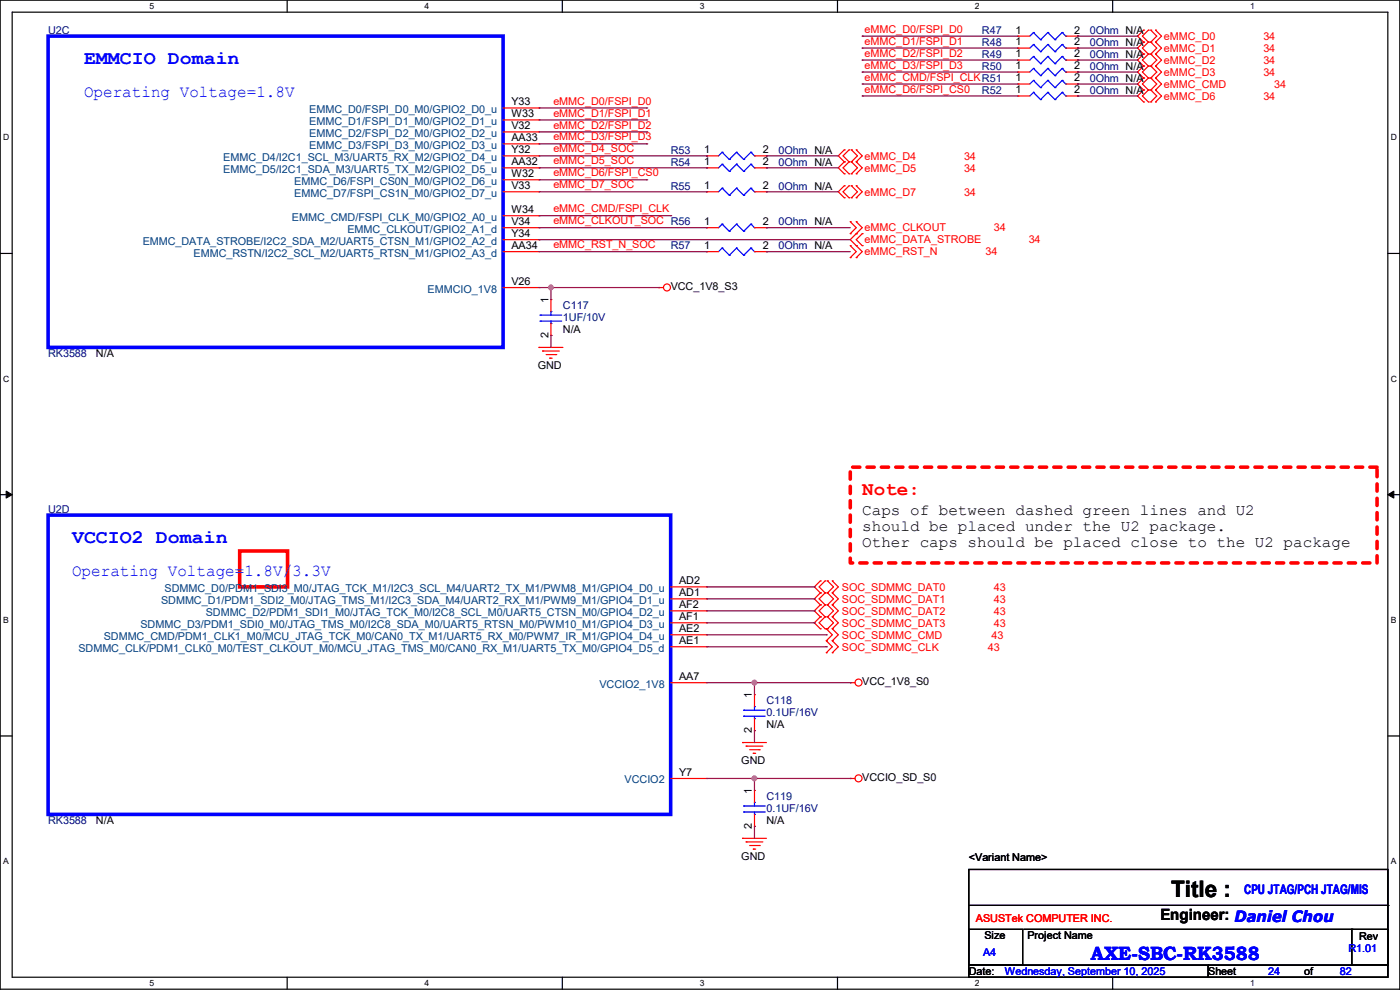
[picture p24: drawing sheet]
<svg xmlns="http://www.w3.org/2000/svg" width="297mm" height="210mm" viewBox="0 0 297 210" stroke-linecap="round" stroke-linejoin="round" font-family="sans-serif">
<defs><g id="words">
<text font-size="4.8" x="248.5" y="190.2">Title :</text>
<g font-size="4.1" fill="#00f">
<text x="17.8" y="13.6">EMMCIO Domain</text>
<text x="15.3" y="115.2">VCCIO2 Domain</text>
<text x="231.4" y="203.7">AXE-SBC-RK3588</text>
</g>
<text font-size="4.1" fill="#f00" x="182.9" y="105.1">Note:</text>
<g font-size="3.6" fill="#00f">
<text x="17.8" y="20.6">Operating Voltage=1.8V</text>
<text x="15.3" y="122.2">Operating Voltage=1.8V/3.3V</text>
</g>
<g font-size="3.3">
<text x="182.9" y="109.3">Caps of between dashed green lines and U2</text>
<text x="182.9" y="112.6">should be placed under the U2 package.</text>
<text x="182.9" y="116">Other caps should be placed close to the U2 package</text>
<text x="246.2" y="195.2">Engineer: Daniel Chou</text>
</g>
<text font-size="2.8" fill="#00f" x="263.9" y="189.6">CPU JTAG/PCH JTAG/MIS</text>
<g font-size="2.3" fill="#000080">
<text x="10.2" y="7.2">U2C</text>
<text x="208.3" y="9.7">R48</text>
<text x="208.3" y="7.2">R47</text>
<text x="231.2" y="9.7">0Ohm N/A</text>
<text x="231.2" y="7.2">0Ohm N/A</text>
<text x="208.3" y="12.3">R49</text>
<text x="208.3" y="14.8">R50</text>
<text x="231.2" y="12.3">0Ohm N/A</text>
<text x="231.2" y="14.8">0Ohm N/A</text>
<text x="231.2" y="17.4">0Ohm N/A</text>
<text x="208.3" y="19.9">R52</text>
<text x="231.2" y="19.9">0Ohm N/A</text>
<text x="142.3" y="32.6">R53</text>
<text x="142.3" y="35.1">R54</text>
<text x="165.1" y="32.6">0Ohm N/A</text>
<text x="165.1" y="35.1">0Ohm N/A</text>
<text x="142.3" y="40.2">R55</text>
<text x="165.1" y="40.2">0Ohm N/A</text>
<text x="165.1" y="47.8">0Ohm N/A</text>
<text x="142.3" y="52.9">R57</text>
<text x="165.1" y="52.9">0Ohm N/A</text>
<text x="119.4" y="65.6">C117</text>
<text x="119.4" y="68.2">1UF/10V</text>
<text x="10.2" y="75.8">RK3588</text>
<text x="10.2" y="108.8">U2D</text>
<text x="162.6" y="149.4">C118</text>
<text x="162.6" y="152">0.1UF/16V</text>
<text x="162.6" y="169.8">C119</text>
<text x="162.6" y="172.3">0.1UF/16V</text>
<text x="10.2" y="174.8">RK3588</text>
</g>
<g font-size="2.3" fill="#f00">
<text x="183.4" y="6.9">eMMC_D0/FSPI_D0</text>
<text x="183.4" y="9.5">eMMC_D1/FSPI_D1</text>
<text x="246.9" y="8.5">eMMC_D0</text>
<text x="246.9" y="11">eMMC_D1</text>
<text x="268" y="8.5">34</text>
<text x="268" y="11">34</text>
<text x="183.4" y="12">eMMC_D2/FSPI_D2</text>
<text x="183.4" y="14.6">eMMC_D3/FSPI_D3</text>
<text x="183.4" y="17.1">eMMC_CMD/FSPI_CLKR51</text>
<text x="246.9" y="13.5">eMMC_D2</text>
<text x="246.9" y="16.1">eMMC_D3</text>
<text x="268" y="13.5">34</text>
<text x="268" y="16.1">34</text>
<text x="117.4" y="22.2">eMMC_D0/FSPI_D0</text>
<text x="183.4" y="19.6">eMMC_D6/FSPI_CS0</text>
<text x="246.9" y="18.6">eMMC_CMD</text>
<text x="246.9" y="21.2">eMMC_D6</text>
<text x="268" y="21.2">34</text>
<text x="270.3" y="18.6">34</text>
<text x="117.4" y="24.7">eMMC_D1/FSPI_D1</text>
<text x="117.4" y="27.3">eMMC_D2/FSPI_D2</text>
<text x="117.4" y="29.8">eMMC_D3/FSPI_D3</text>
<text x="117.4" y="32.3">eMMC_D4_SOC</text>
<text x="117.4" y="34.9">eMMC_D5_SOC</text>
<text x="183.4" y="33.9">eMMC_D4</text>
<text x="204.5" y="33.9">34</text>
<text x="117.4" y="37.4">eMMC_D6/FSPI_CS0</text>
<text x="117.4" y="40">eMMC_D7_SOC</text>
<text x="183.4" y="36.4">eMMC_D5</text>
<text x="183.4" y="41.5">eMMC_D7</text>
<text x="204.5" y="36.4">34</text>
<text x="204.5" y="41.5">34</text>
<text x="117.4" y="47.6">eMMC_CLKOUT_SOC R56</text>
<text x="117.4" y="45">eMMC_CMD/FSPI_CLK</text>
<text x="117.4" y="52.7">eMMC_RST_N_SOC</text>
<text x="183.4" y="51.6">eMMC_DATA_STROBE</text>
<text x="183.4" y="49.1">eMMC_CLKOUT</text>
<text x="210.9" y="49.1">34</text>
<text x="218.2" y="51.6">34</text>
<text x="183.4" y="54.2">eMMC_RST_N</text>
<text x="209.1" y="54.2">34</text>
<text x="178.6" y="125.3">SOC_SDMMC_DAT0</text>
<text x="210.9" y="125.3">43</text>
<text x="178.6" y="127.8">SOC_SDMMC_DAT1</text>
<text x="178.6" y="130.4">SOC_SDMMC_DAT2</text>
<text x="210.9" y="127.8">43</text>
<text x="210.9" y="130.4">43</text>
<text x="178.6" y="135.5">SOC_SDMMC_CMD</text>
<text x="178.6" y="132.9">SOC_SDMMC_DAT3</text>
<text x="210.3" y="135.5">43</text>
<text x="210.9" y="132.9">43</text>
<text x="178.6" y="138">SOC_SDMMC_CLK</text>
<text x="209.6" y="138">43</text>
<text x="207.1" y="195.7">ASUSTek COMPUTER INC.</text>
</g>
<g font-size="2.3">
<text x="215.4" y="9.7">1</text>
<text x="215.4" y="7.1">1</text>
<text x="227.9" y="9.7">2</text>
<text x="227.9" y="7.1">2</text>
<text x="215.4" y="12.2">1</text>
<text x="215.4" y="14.7">1</text>
<text x="215.4" y="17.3">1</text>
<text x="227.9" y="12.2">2</text>
<text x="227.9" y="14.7">2</text>
<text x="227.9" y="17.3">2</text>
<text x="108.5" y="22.4">Y33</text>
<text x="215.4" y="19.8">1</text>
<text x="227.9" y="19.8">2</text>
<text x="108.5" y="27.4">V32</text>
<text x="108.5" y="24.9">W33</text>
<text x="108.5" y="30">AA33</text>
<text x="108.5" y="32.5">Y32</text>
<text x="108.5" y="35.1">AA32</text>
<text x="149.4" y="32.5">1</text>
<text x="149.4" y="35.1">1</text>
<text x="161.8" y="32.5">2</text>
<text x="161.8" y="35.1">2</text>
<text x="108.5" y="40.1">V33</text>
<text x="108.5" y="37.6">W32</text>
<text x="149.4" y="40.1">1</text>
<text x="161.8" y="40.1">2</text>
<text x="108.5" y="47.8">V34</text>
<text x="108.5" y="45.2">W34</text>
<text x="149.4" y="47.8">1</text>
<text x="161.8" y="47.8">2</text>
<text x="108.5" y="50.3">Y34</text>
<text x="108.5" y="52.8">AA34</text>
<text x="149.4" y="52.8">1</text>
<text x="161.8" y="52.8">2</text>
<text x="108.5" y="60.5">V26</text>
<text x="116.3" y="64.3" transform="rotate(-90 116.3 64.3)">1</text>
<text x="142.3" y="61.6">VCC_1V8_S3</text>
<text x="116.3" y="71.7" transform="rotate(-90 116.3 71.7)">2</text>
<text x="119.4" y="70.7">N/A</text>
<text x="20.4" y="75.8">N/A</text>
<text x="114.1" y="78.3">GND</text>
<text x="144.1" y="124">AD2</text>
<text x="144.1" y="129">AF2</text>
<text x="144.1" y="131.6">AF1</text>
<text x="144.1" y="126.5">AD1</text>
<text x="144.1" y="134.1">AE2</text>
<text x="144.1" y="136.7">AE1</text>
<text x="144.1" y="144.3">AA7</text>
<text x="159.5" y="148.1" transform="rotate(-90 159.5 148.1)">1</text>
<text x="182.9" y="145.4">VCC_1V8_S0</text>
<text x="159.5" y="155.5" transform="rotate(-90 159.5 155.5)">2</text>
<text x="162.6" y="154.5">N/A</text>
<text x="144.1" y="164.6">Y7</text>
<text x="157.3" y="162.1">GND</text>
<text x="182.9" y="165.7">VCCIO_SD_S0</text>
<text x="159.5" y="168.4" transform="rotate(-90 159.5 168.4)">1</text>
<text x="20.4" y="174.8">N/A</text>
<text x="159.5" y="175.8" transform="rotate(-90 159.5 175.8)">2</text>
<text x="162.6" y="174.8">N/A</text>
<text x="157.3" y="182.5">GND</text>
<text x="205.5" y="182.7">&lt;Variant Name&gt;</text>
<text x="208.8" y="199.2">Size</text>
<text x="218" y="199.2">Project Name</text>
<text x="288.3" y="199.5">Rev</text>
<text x="205.5" y="206.8">Date:</text>
<text x="256.3" y="206.8">Sheet</text>
<text x="276.7" y="206.8">of</text>
</g>
<g font-size="2.3" fill="#004080">
<text x="65.6" y="24">EMMC_D0/FSPI_D0_M0/GPIO2_D0_u</text>
<text x="65.6" y="29">EMMC_D2/FSPI_D2_M0/GPIO2_D2_u</text>
<text x="65.6" y="26.5">EMMC_D1/FSPI_D1_M0/GPIO2_D1_u</text>
<text x="47.4" y="34.1">EMMC_D4/I2C1_SCL_M3/UART5_RX_M2/GPIO2_D4_u</text>
<text x="65.6" y="31.6">EMMC_D3/FSPI_D3_M0/GPIO2_D3_u</text>
<text x="47.4" y="36.7">EMMC_D5/I2C1_SDA_M3/UART5_TX_M2/GPIO2_D5_u</text>
<text x="62.4" y="41.7">EMMC_D7/FSPI_CS1N_M0/GPIO2_D7_u</text>
<text x="62.4" y="39.2">EMMC_D6/FSPI_CS0N_M0/GPIO2_D6_u</text>
<text x="61.9" y="46.8">EMMC_CMD/FSPI_CLK_M0/GPIO2_A0_u</text>
<text x="30.3" y="51.9">EMMC_DATA_STROBE/I2C2_SDA_M2/UART5_CTSN_M1/GPIO2_A2_d</text>
<text x="73.7" y="49.4">EMMC_CLKOUT/GPIO2_A1_d</text>
<text x="41.1" y="54.4">EMMC_RSTN/I2C2_SCL_M2/UART5_RTSN_M1/GPIO2_A3_d</text>
<text x="90.7" y="62.1">EMMCIO_1V8</text>
<text x="34.9" y="125.6">SDMMC_D0/PDM1_SDI3_M0/JTAG_TCK_M1/I2C3_SCL_M4/UART2_TX_M1/PWM8_M1/GPIO4_D0_u</text>
<text x="34.2" y="128.1">SDMMC_D1/PDM1_SDI2_M0/JTAG_TMS_M1/I2C3_SDA_M4/UART2_RX_M1/PWM9_M1/GPIO4_D1_u</text>
<text x="43.6" y="130.6">SDMMC_D2/PDM1_SDI1_M0/JTAG_TCK_M0/I2C8_SCL_M0/UART5_CTSN_M0/GPIO4_D2_u</text>
<text x="22" y="135.7">SDMMC_CMD/PDM1_CLK1_M0/MCU_JTAG_TCK_M0/CAN0_TX_M1/UART5_RX_M0/PWM7_IR_M1/GPIO4_D4_u</text>
<text x="29.8" y="133.2">SDMMC_D3/PDM1_SDI0_M0/JTAG_TMS_M0/I2C8_SDA_M0/UART5_RTSN_M0/PWM10_M1/GPIO4_D3_u</text>
<text x="16.6" y="138.3">SDMMC_CLK/PDM1_CLK0_M0/TEST_CLKOUT_M0/MCU_JTAG_TMS_M0/CAN0_RX_M1/UART5_TX_M0/GPIO4_D5_d</text>
<text x="127.2" y="145.9">VCCIO2_1V8</text>
<text x="132.5" y="166.2">VCCIO2</text>
</g>
<g font-size="2.3" fill="#00f">
<text x="208.6" y="202.8">A4</text>
<text x="286" y="202">R1.01</text>
<text x="213.2" y="206.8">Wednesday, September 10, 2025</text>
<text x="269" y="206.8">24</text>
<text x="284.3" y="206.8">82</text>
</g>
<g font-size="1.8">
<text x="31.7" y="1.9">5</text>
<text x="90.1" y="1.9">4</text>
<text x="148.5" y="1.9">3</text>
<text x="206.8" y="1.9">2</text>
<text x="265.2" y="1.9">1</text>
<text x=".7" y="29.8">D</text>
<text x="295.1" y="29.8">D</text>
<text x=".7" y="80.9">C</text>
<text x="295.1" y="80.9">C</text>
<text x=".7" y="132.1">B</text>
<text x="295.1" y="132.1">B</text>
<text x=".7" y="183.3">A</text>
<text x="295.1" y="183.3">A</text>
<text x="31.7" y="209.2">5</text>
<text x="90.1" y="209.2">4</text>
<text x="148.5" y="209.2">3</text>
<text x="206.8" y="209.2">2</text>
<text x="265.2" y="209.2">1</text>
</g>
</g></defs>
<path d="M0 0h297v209.8h-297zM2.6 2.6h291.8v204.7h-291.8z" fill="none" stroke="#000" stroke-width=".25"/>
<g fill="#fff">
<path d="M31.7 .3h1v2h-1z"/>
<path d="M31.7 207.6h1v1.9h-1z"/>
</g>
<path d="M60.9 0v2.6M60.9 207.3v2.5" fill="none" stroke="#000" stroke-width=".25"/>
<g fill="#fff">
<path d="M90.1 .3h1v2h-1z"/>
<path d="M90.1 207.6h1v1.9h-1z"/>
</g>
<path d="M119.3 0v2.6M119.3 207.3v2.5" fill="none" stroke="#000" stroke-width=".25"/>
<g fill="#fff">
<path d="M148.5 .3h.9v2h-.9z"/>
<path d="M148.5 207.6h.9v1.9h-.9z"/>
</g>
<path d="M177.7 0v2.6M177.7 207.3v2.5" fill="none" stroke="#000" stroke-width=".25"/>
<g fill="#fff">
<path d="M206.8 .3h1v2h-1z"/>
<path d="M206.8 207.6h1v1.9h-1z"/>
</g>
<path d="M236.1 0v2.6M236.1 207.3v2.5" fill="none" stroke="#000" stroke-width=".25"/>
<g fill="#fff">
<path d="M265.2 .3h1v2h-1z"/>
<path d="M265.2 207.6h1v1.9h-1z"/>
<path d="M.7 28.2h1.2v1.9h-1.2z"/>
<path d="M295.1 28.2h1.2v1.9h-1.2z"/>
<path d="M.7 79.3h1.2v2h-1.2z"/>
<path d="M295.1 79.3h1.2v2h-1.2z"/>
</g>
<path d="M0 53.8h2.6M294.4 53.8h2.6" fill="none" stroke="#000" stroke-width=".25"/>
<g fill="#fff">
<path d="M.7 130.5h1.2v2h-1.2z"/>
<path d="M295.1 130.5h1.1v2h-1.1z"/>
</g>
<path d="M0 104.9h2.6M294.4 104.9h2.6" fill="none" stroke="#000" stroke-width=".25"/>
<path d="M1.3 104.2l1.3 .7-1.3 .8zM294.4 104.9l1.3-.7v1.5z" fill="#000" stroke="#000" stroke-width=".21"/>
<g fill="#fff">
<path d="M.7 181.7h1.2v2h-1.2z"/>
<path d="M295.1 181.7h1.1v2h-1.1z"/>
</g>
<path d="M0 156.1h2.6M294.4 156.1h2.6M205.5 184.4h88.9v20.4h-88.9zM205.5 197.1h11.5v7.7h-11.5zM205.5 192.1h88.9M217.2 197.1h69.6M286.8 197.1h7.6v7.7h-7.6zM286.8 197.1h.1M294.4 192.1h.1M205.5 204.8h50.8v2.5h-50.8zM256.3 204.8h38.1v2.5h-38.1z" fill="none" stroke="#000" stroke-width=".25"/>
<path d="M180.4 99.1h111.7v20.3h-111.7z" fill="none" stroke="#f00" stroke-width=".76" stroke-dasharray="1.5 1.5"/>
<path d="M50.8 116.9h10.2v7.6h-10.2z" fill="none" stroke="#f00" stroke-width=".76"/>
<g fill="none" stroke="#f00" stroke-width=".25">
<path d="M215.9 10.2h.1M215.9 12.7h.1M215.9 15.3h.1M215.9 17.8h.1M215.9 7.7h.1M215.9 10.2h2.6M215.9 12.7h2.6M215.9 15.3h2.6M215.9 17.8h2.6M215.9 7.7h2.6M226.1 10.2h2.5M226.1 12.7h2.5"/>
<path d="M226.1 15.3h2.5M226.1 17.8h2.5M226.1 7.7h2.5M228.6 10.2h.1M228.6 12.7h.1M228.6 15.3h.1M228.6 17.8h.1M228.6 7.7h.1M242.6 8.9h.1M242.6 6.4h.1M242.6 11.5h.1M242.6 14h.1"/>
<path d="M242.6 16.6h.1M242.6 19.1h.1M242.6 6.4l-1.3 1.3 1.3 1.2M242.6 11.5l-1.3 1.2 1.3 1.3M242.6 8.9l-1.3 1.3 1.3 1.3M242.6 14l-1.3 1.3 1.3 1.3M242.6 16.6l-1.3 1.2 1.3 1.3M242.6 19.1l-1.3 1.3 1.3 1.2M243.6 6.4h.1M243.6 8.9h.1M243.6 11.5h.1M243.6 14h.1"/>
<path d="M243.6 16.6h.1M243.6 19.1h.1M243.6 6.4l-1.2 1.3 1.2 1.2M243.6 8.9l-1.2 1.3 1.2 1.3M243.6 11.5l-1.2 1.2 1.2 1.3M243.6 14l-1.2 1.3 1.2 1.3M243.6 16.6l-1.2 1.2 1.2 1.3M243.6 19.1l-1.2 1.3 1.2 1.2M244.1 6.4h.1M244.1 8.9h.1M244.1 11.5h.1M244.1 14h.1"/>
<path d="M244.1 16.6h.1M244.1 19.1h.1M244.1 6.4l1.3 1.3-1.3 1.2M244.1 8.9l1.3 1.3-1.3 1.3M244.1 11.5l1.3 1.2-1.3 1.3M244.1 14l1.3 1.3-1.3 1.3M244.1 16.6l1.3 1.2-1.3 1.3M244.1 19.1l1.3 1.3-1.3 1.2M245.2 8.9h.1M245.2 6.4h.1M245.2 11.5h.1M245.2 14h.1"/>
<path d="M245.2 16.6h.1M245.2 19.1h.1M245.2 11.5l1.2 1.2-1.2 1.3M245.2 6.4l1.2 1.3-1.2 1.2M245.2 14l1.2 1.3-1.2 1.3M245.2 8.9l1.2 1.3-1.2 1.3M245.2 16.6l1.2 1.2-1.2 1.3M245.2 19.1l1.2 1.3-1.2 1.2M106.7 33.1h7.6M106.7 35.6h7.6M106.7 28h7.6M106.7 38.1h7.6"/>
<path d="M106.7 25.4h7.6M106.7 22.9h7.6M106.7 30.5h7.6M114.3 28h.1M114.3 38.1h.1M114.3 25.4h.1M114.3 33.1h.1M114.3 22.9h.1M114.3 35.6h.1M114.3 30.5h.1M149.9 33.1h.1M149.9 35.6h.1"/>
<path d="M149.9 33.1h2.5M149.9 35.6h2.5M160.1 33.1h2.5M160.1 35.6h2.5M162.6 33.1h.1M162.6 35.6h.1M179.1 34.3h.1M179.1 31.8h.1M179.1 36.9h.1M179.1 39.4h.1M179.1 31.8l-1.3 1.3 1.3 1.2M179.1 34.3l-1.3 1.3 1.3 1.3"/>
<path d="M179.1 39.4l-1.3 1.3 1.3 1.3M180.1 31.8h.1M180.1 34.3h.1M180.1 36.9h.1M180.1 39.4h.1M180.1 31.8l-1.2 1.3 1.2 1.2M180.1 34.3l-1.2 1.3 1.2 1.3M180.1 39.4l-1.2 1.3 1.2 1.3M180.6 31.8h.1M180.6 34.3h.1M180.6 36.9h.1M180.6 39.4h.1"/>
<path d="M180.6 31.8l1.3 1.3-1.3 1.2M180.6 34.3l1.3 1.3-1.3 1.3M180.6 39.4l1.3 1.3-1.3 1.3M181.7 34.3h.1M181.7 31.8h.1M181.7 36.9h.1M181.7 39.4h.1M181.7 31.8l1.2 1.3-1.2 1.2M181.7 39.4l1.2 1.3-1.2 1.3M181.7 34.3l1.2 1.3-1.2 1.3M215.9 20.4h.1M215.9 20.4h2.6"/>
<path d="M226.1 20.4h2.5M228.6 20.4h.1M242.6 21.6h.1M243.6 21.6h.1M244.1 21.6h.1M245.2 21.6h.1M106.7 53.4h7.6M106.7 40.7h7.6M106.7 48.3h7.6M106.7 45.8h7.6M106.7 50.8h7.6M114.3 40.7h.1"/>
<path d="M114.3 48.3h.1M114.3 45.8h.1M114.3 50.8h.1M114.3 53.4h.1M149.9 53.4h.1M149.9 40.7h.1M149.9 48.3h.1M149.9 53.4h2.5M149.9 40.7h2.5M149.9 48.3h2.5M160.1 53.4h2.5M160.1 40.7h2.5"/>
<path d="M160.1 48.3h2.5M162.6 53.4h.1M162.6 40.7h.1M162.6 48.3h.1M179.1 42h.1M180.1 42h.1M180.4 54.7h.1M180.4 52.1h.1M180.4 49.6h.1M180.4 47h.1M180.4 52.1l1.3 1.3-1.3 1.3M180.4 47l1.3 1.3-1.3 1.3"/>
<path d="M180.6 42h.1M181.7 42h.1M181.7 54.7h.1M181.7 52.1h.1M181.7 49.6h.1M181.7 47h.1M181.7 47l1.2 1.3-2.5 2.5 2.5 2.6-1.2 1.3M182.9 49.6h.1M182.9 52.1h.1M182.9 49.6l-1.2 1.2 1.2 1.3M106.7 61h7.6M114.3 73.7h.1"/>
<path d="M114.3 61h.1M114.3 73.7h5.1M115.1 74.5h.1M115.1 74.5h3.6M115.9 75.2h2M116.6 76h.1M116.6 76h.5M116.9 63.5h.1M116.9 71.2h.1M116.9 63.5v2.6M116.9 68.6v2.6M117.9 75.2h.1"/>
<path d="M139.7 61h.1M139.7 61h1.1M142.3 129.6h7.6M142.3 132.1h7.6M142.3 134.7h7.6M142.3 137.2h7.6M142.3 124.5h7.6M142.3 127h7.6M149.9 129.6h.1M149.9 132.1h.1M149.9 134.7h.1M149.9 137.2h.1"/>
<path d="M149.9 124.5h.1M149.9 127h.1M174 123.2h.1M174 125.8h.1M174 128.3h.1M174 130.9h.1M174 133.4h.1M174 128.3l-1.2 1.3 1.2 1.3M174 123.2l-1.2 1.3 1.2 1.3M174 125.8l-1.2 1.2 1.2 1.3M174 130.9l-1.2 1.2 1.2 1.3M175 125.8h.1"/>
<path d="M175 123.2h.1M175 128.3h.1M175 130.9h.1M175 133.4h.1M175 123.2l-1.2 1.3 1.2 1.3M175 125.8l-1.2 1.2 1.2 1.3M175 128.3l-1.2 1.3 1.2 1.3M175 130.9l-1.2 1.2 1.2 1.3M175.3 135.9h.1M175.3 133.4h.1M175.3 138.5h.1M175.3 133.4l1.3 1.3-1.3 1.2"/>
<path d="M175.3 135.9l1.3 1.3-1.3 1.3M175.6 125.8h.1M175.6 123.2h.1M175.6 128.3h.1M175.6 130.9h.1M175.6 133.4h.1M175.6 123.2l1.2 1.3-1.2 1.3M175.6 125.8l1.2 1.2-1.2 1.3M175.6 128.3l1.2 1.3-1.2 1.3M175.6 130.9l1.2 1.2-1.2 1.3M176.6 135.9h.1M176.6 133.4h.1"/>
<path d="M176.6 123.2h.1M176.6 125.8h.1M176.6 128.3h.1M176.6 130.9h.1M176.6 138.5h.1M176.6 133.4l1.2 1.3-1.2 1.2M176.6 128.3l1.2 1.3-1.2 1.3M176.6 123.2l1.2 1.3-1.2 1.3M176.6 130.9l1.2 1.2-1.2 1.3M176.6 125.8l1.2 1.2-1.2 1.3M176.6 135.9l1.2 1.3-1.2 1.3M142.3 144.8h7.6"/>
<path d="M149.9 144.8h.1M157.5 157.5h.1M157.5 157.5h5.1M158.3 158.3h.1M158.3 158.3h3.5M159 159h2.1M159.8 159.8h.1M159.8 159.8h.5M160.1 147.4h.1M160.1 155h.1M160.1 147.4v2.5M160.1 152.4v2.6"/>
<path d="M161.1 159h.1M180.4 144.8h.1M180.4 144.8h1M142.3 165.1h7.6M149.9 165.1h.1M157.5 177.8h.1M157.5 177.8h5.1M158.3 178.6h.1M158.3 178.6h3.5M159 179.4h2.1M160.1 167.7h.1M160.1 175.3h.1"/>
<path d="M160.1 167.7v2.5M160.1 172.8v2.5M161.1 179.4h.1M180.4 165.1h.1M180.4 165.1h1M159.8 180.1h.1M159.8 180.1h.5"/>
<circle cx="141.5" cy="61" r=".74"/>
<circle cx="182.1" cy="144.8" r=".74"/>
<circle cx="182.1" cy="165.1" r=".74"/>
</g>
<g fill="none" stroke="#00f" stroke-width=".25">
<path d="M219.2 9.4h.1M219.2 12h.1M219.2 14.5h.1M219.2 17.1h.1M219.2 19.6h.1M219.2 6.9h.1M219.2 9.4l1.6 1.6M219.2 9.4l-.7 .8M219.2 12l1.6 1.5M219.2 12l-.7 .7M219.2 14.5l1.6 1.5M219.2 14.5l-.7 .8"/>
<path d="M219.2 17.1l1.6 1.5M219.2 17.1l-.7 .7M219.2 19.6l1.6 1.5M219.2 19.6l-.7 .8M219.2 6.9l1.6 1.5M219.2 6.9l-.7 .8M220.8 11h.1M220.8 13.5h.1M220.8 16h.1M220.8 18.6h.1M220.8 8.4h.1M222.3 9.4h.1"/>
<path d="M222.3 12h.1M222.3 14.5h.1M222.3 17.1h.1M222.3 19.6h.1M222.3 6.9h.1M222.3 9.4l1.5 1.6M222.3 9.4l-1.5 1.6M222.3 12l1.5 1.5M222.3 12l-1.5 1.5M222.3 14.5l1.5 1.5M222.3 14.5l-1.5 1.5M222.3 17.1l1.5 1.5"/>
<path d="M222.3 17.1l-1.5 1.5M222.3 19.6l1.5 1.5M222.3 19.6l-1.5 1.5M222.3 6.9l1.5 1.5M222.3 6.9l-1.5 1.5M223.8 11h.1M223.8 13.5h.1M223.8 16h.1M223.8 18.6h.1M223.8 8.4h.1M225.3 9.4h.1M225.3 12h.1"/>
<path d="M225.3 14.5h.1M225.3 17.1h.1M225.3 19.6h.1M225.3 6.9h.1M225.3 9.4l.8 .8M225.3 9.4l-1.5 1.6M225.3 12l.8 .7M225.3 12l-1.5 1.5M225.3 14.5l.8 .8M225.3 14.5l-1.5 1.5M225.3 17.1l.8 .7M225.3 17.1l-1.5 1.5"/>
<path d="M225.3 19.6l.8 .8M225.3 19.6l-1.5 1.5M225.3 6.9l.8 .8M225.3 6.9l-1.5 1.5M226.1 10.2h.1M226.1 12.7h.1M226.1 15.3h.1M226.1 17.8h.1M226.1 7.7h.1M153.2 32.3h.1M153.2 39.9h.1M153.2 34.8h.1"/>
<path d="M153.2 32.3l1.5 1.5M153.2 32.3l-.8 .8M153.2 39.9l1.5 1.5M153.2 39.9l-.8 .8M153.2 34.8l1.5 1.6M153.2 34.8l-.8 .8M154.7 33.8h.1M154.7 36.4h.1M156.3 32.3h.1M156.3 39.9h.1M156.3 34.8h.1M156.3 32.3l1.5 1.5"/>
<path d="M156.3 32.3l-1.6 1.5M156.3 39.9l1.5 1.5M156.3 39.9l-1.6 1.5M156.3 34.8l1.5 1.6M156.3 34.8l-1.6 1.6M157.8 33.8h.1M157.8 36.4h.1M159.3 32.3h.1M159.3 39.9h.1M159.3 34.8h.1M159.3 32.3l.8 .8M159.3 32.3l-1.5 1.5"/>
<path d="M159.3 39.9l.8 .8M159.3 39.9l-1.5 1.5M159.3 34.8l.8 .8M159.3 34.8l-1.5 1.6M160.1 33.1h.1M160.1 35.6h.1M220.8 21.1h.1M223.8 21.1h.1M226.1 20.4h.1M153.2 52.6h.1M153.2 47.5h.1M153.2 52.6l1.5 1.5"/>
<path d="M153.2 52.6l-.8 .8M153.2 47.5l1.5 1.6M153.2 47.5l-.8 .8M154.7 54.1h.1M154.7 41.4h.1M154.7 49.1h.1M156.3 52.6h.1M156.3 47.5h.1M156.3 52.6l1.5 1.5M156.3 52.6l-1.6 1.5M156.3 47.5l1.5 1.6M156.3 47.5l-1.6 1.6"/>
<path d="M157.8 54.1h.1M157.8 41.4h.1M157.8 49.1h.1M159.3 52.6h.1M159.3 47.5h.1M159.3 52.6l.8 .8M159.3 52.6l-1.5 1.5M159.3 47.5l.8 .8M159.3 47.5l-1.5 1.6M160.1 53.4h.1M160.1 40.7h.1M160.1 48.3h.1"/>
<path d="M114.6 66.8h.1M114.6 68.1h.1M114.6 66.8h4.6M114.6 68.1h4.6M116.9 66.1h.1M116.9 68.6h.1M116.9 66.1v.7M116.9 68.1v.5M157.8 150.7h.1M157.8 151.9h.1M157.8 150.7h4.5M157.8 151.9h4.5"/>
<path d="M160.1 149.9h.1M160.1 152.4h.1M160.1 149.9v.8M160.1 151.9v.5M157.8 171h.1M157.8 172.3h.1M157.8 171h4.5M157.8 172.3h4.5M160.1 170.2h.1M160.1 172.8h.1M160.1 170.2v.8M160.1 172.3v.5"/>
</g>
<path d="M10.2 7.7h96.5v66h-96.5zM10.2 109.3h132.1v63.5h-132.1z" fill="none" stroke="#00f" stroke-width=".76"/>
<g fill="none" stroke="#800040" stroke-width=".25">
<path d="M182.9 7.7h.1M182.9 10.2h.1M182.9 12.7h.1M182.9 15.3h.1M182.9 17.8h.1M182.9 7.7h33M182.9 10.2h33M182.9 12.7h33M182.9 15.3h33M182.9 17.8h33M228.6 7.7h.1M228.6 10.2h.1"/>
<path d="M228.6 12.7h.1M228.6 15.3h.1M228.6 17.8h.1M228.6 7.7h12.7M228.6 10.2h12.7M228.6 12.7h12.7M228.6 15.3h12.7M228.6 17.8h12.7M114.3 22.9h22.9M114.3 25.4h22.9M114.3 28h22.9M114.3 30.5h22.9"/>
<path d="M114.3 33.1h35.6M114.3 35.6h35.6M114.3 38.1h22.9M137.2 22.9h.1M137.2 25.4h.1M137.2 28h.1M137.2 30.5h.1M137.2 38.1h.1M149.9 33.1h.1M149.9 35.6h.1M162.6 33.1h.1M162.6 35.6h.1"/>
<path d="M162.6 33.1h15.2M162.6 35.6h15.2M182.9 20.4h.1M182.9 20.4h33M228.6 20.4h.1M228.6 20.4h12.7M114.3 50.8h.1M114.3 40.7h35.6M114.3 53.4h35.6M114.3 50.8h66.1M114.3 48.3h35.6M114.3 45.8h28"/>
<path d="M142.3 45.8h.1M149.9 40.7h.1M149.9 53.4h.1M149.9 48.3h.1M162.6 40.7h.1M162.6 53.4h.1M162.6 48.3h.1M162.6 40.7h15.2M162.6 53.4h17.8M162.6 48.3h17.8M114.3 61h25.4M116.9 61h.1"/>
<path d="M116.9 71.2h.1M116.9 61v2.5M116.9 71.2v2.5M139.7 61h.1M149.9 124.5h22.9M149.9 127h22.9M149.9 129.6h22.9M149.9 132.1h22.9M149.9 134.7h25.4M149.9 137.2h25.4M172.8 124.5h.1M172.8 127h.1"/>
<path d="M172.8 129.6h.1M172.8 132.1h.1M175.3 134.7h.1M175.3 137.2h.1M149.9 144.8h30.5M160.1 144.8h.1M160.1 155h.1M160.1 144.8v2.6M160.1 155v2.5M180.4 144.8h.1M149.9 165.1h30.5M160.1 165.1h.1"/>
<path d="M160.1 175.3h.1M160.1 165.1v2.6M160.1 175.3v2.5M180.4 165.1h.1"/>
</g>
<g fill="#f0f" stroke="#f0f" stroke-width=".25">
<circle cx="160" cy="144.8" r=".49"/>
<circle cx="160" cy="165.1" r=".49"/>
<circle cx="116.9" cy="61" r=".49"/>
</g>
<use href="#words"/>
</svg>
